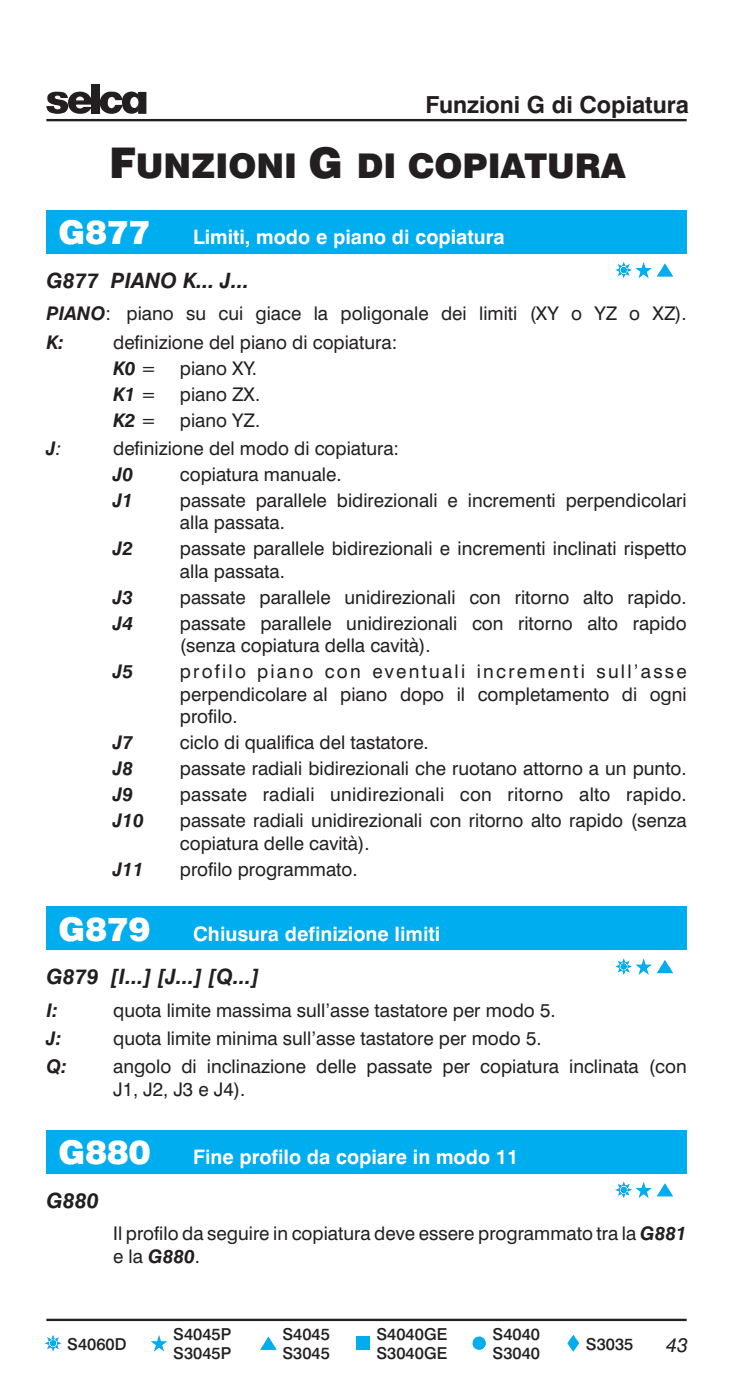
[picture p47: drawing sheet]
<svg xmlns="http://www.w3.org/2000/svg" width="110mm" height="210mm" viewBox="0 0 110 210" stroke-linecap="round" stroke-linejoin="round" font-family="sans-serif">
<defs><g id="words">
<g font-size="6.3" fill="#231f20">
<text x="16.4" y="26.7">F</text>
<text x="46.2" y="26.7">G</text>
</g>
<g font-size="5.1" fill="#231f20">
<text x="20.4" y="26.7">UNZIONI</text>
<text x="53.5" y="26.7">DI COPIATURA</text>
</g>
<g font-size="4.9" fill="#fff">
<text x="8.8" y="36.7">G877</text>
<text x="8.8" y="141.2">G879</text>
<text x="8.8" y="174.7">G880</text>
</g>
<text font-size="3.5" fill="#231f20" x="63.8" y="17">Funzioni G di Copiatura</text>
<g font-size="3.2" fill="#231f20">
<text x="7" y="43.2">G877 PIANO K... J...</text>
<text x="7" y="147.7">G879 [I...] [J...] [Q...]</text>
<text x="7" y="181.2">G880</text>
</g>
<g font-size="3" fill="#fff">
<text x="29" y="36.6">Limiti, modo e piano di copiatura</text>
<text x="29" y="141.1">Chiusura definizione limiti</text>
<text x="29" y="174.6">Fine profilo da copiare in modo 11</text>
</g>
<text font-size="3" fill="#231f20" x="99.9" y="202.8">43</text>
<g font-size="2.8" fill="#231f20">
<text x="7" y="48.1">PIANO:</text>
<text x="7" y="52.3">K:</text>
<text x="17" y="52.3">definizione del piano di copiatura:</text>
<text x="19" y="48.1">piano su cui giace la poligonale dei limiti (XY o YZ o XZ).</text>
<text x="17" y="56.2">K0 =</text>
<text x="27" y="56.2">piano XY.</text>
<text x="17" y="60.1">K1 =</text>
<text x="17" y="64">K2 =</text>
<text x="27" y="60.1">piano ZX.</text>
<text x="27" y="64">piano YZ.</text>
<text x="7" y="68.2">J:</text>
<text x="17" y="68.2">definizione del modo di copiatura:</text>
<text x="17" y="72.1">J0</text>
<text x="17" y="76">J1</text>
<text x="27" y="72.1">copiatura manuale.</text>
<text x="27" y="76">passate parallele bidirezionali e incrementi perpendicolari</text>
<text x="17" y="83.3">J2</text>
<text x="27" y="79.4">alla passata.</text>
<text x="27" y="83.3">passate parallele bidirezionali e incrementi inclinati rispetto</text>
<text x="27" y="86.7">alla passata.</text>
<text x="17" y="90.6">J3</text>
<text x="17" y="94.5">J4</text>
<text x="27" y="90.6">passate</text>
<text x="27" y="94.5">passate</text>
<text x="38.9" y="90.6">parallele</text>
<text x="39" y="94.5">parallele</text>
<text x="51.7" y="90.6">unidirezionali</text>
<text x="51.9" y="94.5">unidirezionali</text>
<text x="70.4" y="90.6">con</text>
<text x="70.8" y="94.5">con</text>
<text x="77.2" y="90.6">ritorno</text>
<text x="77.7" y="94.5">ritorno</text>
<text x="87.4" y="90.6">alto</text>
<text x="88.1" y="94.5">alto</text>
<text x="94.1" y="90.6">rapido.</text>
<text x="94.9" y="94.5">rapido</text>
<text x="17" y="101.8">J5</text>
<text x="27" y="97.9">(senza copiatura della cavità).</text>
<text x="27" y="101.8">profilo piano con eventuali incrementi sull’asse</text>
<text x="27" y="105.1">perpendicolare al piano dopo il completamento di ogni</text>
<text x="17" y="112.4">J7</text>
<text x="27" y="108.5">profilo.</text>
<text x="27" y="112.4">ciclo di qualifica del tastatore.</text>
<text x="17" y="116.3">J8</text>
<text x="27" y="116.3">passate radiali bidirezionali che ruotano attorno a un punto.</text>
<text x="17" y="120.2">J9</text>
<text x="17" y="124.1">J10</text>
<text x="27" y="120.2">passate</text>
<text x="27" y="124.1">passate radiali unidirezionali con ritorno alto rapido (senza</text>
<text x="39.4" y="120.2">radiali</text>
<text x="49.5" y="120.2">unidirezionali</text>
<text x="69" y="120.2">con</text>
<text x="76.1" y="120.2">ritorno</text>
<text x="86.8" y="120.2">alto</text>
<text x="93.9" y="120.2">rapido.</text>
<text x="17" y="131.4">J11</text>
<text x="27" y="127.5">copiatura delle cavità).</text>
<text x="27" y="131.4">profilo programmato.</text>
<text x="7" y="152.6">I:</text>
<text x="17" y="152.6">quota limite massima sull’asse tastatore per modo 5.</text>
<text x="7" y="156.8">J:</text>
<text x="7" y="161">Q:</text>
<text x="17" y="156.8">quota limite minima sull’asse tastatore per modo 5.</text>
<text x="17" y="161">angolo di inclinazione delle passate per copiatura inclinata (con</text>
<text x="17" y="164.4">J1, J2, J3 e J4).</text>
<text x="17" y="186.1">Il profilo da seguire in copiatura deve essere programmato tra la G881</text>
<text x="17" y="189.5">e la G880.</text>
</g>
<g font-size="2.5" fill="#231f20">
<text x="10.1" y="202.5">S4060D</text>
<text x="26" y="201">S4045P</text>
<text x="26" y="203.9">S3045P</text>
<text x="42.4" y="201">S4045</text>
<text x="42.4" y="203.9">S3045</text>
<text x="56.5" y="201">S4040GE</text>
<text x="56.5" y="203.9">S3040GE</text>
<text x="73.9" y="201">S4040</text>
<text x="73.9" y="203.9">S3040</text>
<text x="87.9" y="202.5">S3035</text>
</g>
</g></defs>
<path d="M7 198h96" fill="none" stroke="#231f20" stroke-width=".35"/>
<g fill="#00aeef">
<path d="M86 200.2l.9 1.3-.9 1.3-.9-1.3z" fill-rule="evenodd"/>
<path d="M40.3 200.5l1.2 2h-2.5z" fill-rule="evenodd"/>
<path d="M7.1 200.6l2.1 .9-2.1 .9 .9-2.1 .8 2.1-2.1-.9 2.1-.9-.8 2.2z" fill-rule="evenodd"/>
<circle cx="71.8" cy="201.5" r="1"/>
</g>
<g fill="#00aeef">
<path d="M22.6 201.2h1l.2-.9 .3 .9h1l-.8 .6 .3 1-.8-.6-.7 .6 .3-1z"/>
<path d="M53.4 200.5h2v2h-2z"/>
</g>
<path d="M7 18h96" fill="none" stroke="#231f20" stroke-width=".35"/>
<path d="M13.8 12.7h1.2v4.4h-1.2z" fill="#231f20"/>
<g fill="#231f20">
<path d="M10.6 14.4a1.73 1.73 0 0 0-.1 2.1 1.73 1.73 0 0 0 2.1 .5 1.81 1.81 0 0 0 1.2-1h-1.3a.62 .62 0 0 1-.7 .3 .62 .62 0 0 1-.4-.6h2.4a1.84 1.84 0 0 0-1.1-1.9 1.84 1.84 0 0 0-2.1 .6zM11.5 14.7a.6 .6 0 0 1 .7-.2 .6 .6 0 0 1 .4 .6h-1.2z" fill-rule="evenodd"/>
<path d="M7.3 14.2a2.37 2.37 0 0 1 2.7 0l.2 .5h-1.1l-.1-.1a.46 .46 0 0 0-.8 0l.3 .3a1.63 1.63 0 0 1 1.7 .8 1.13 1.13 0 0 1-1.2 1.4 1.76 1.76 0 0 1-2-.8v-.4h1.1a.55 .55 0 0 0 .3 .5 .55 .55 0 0 0 .6-.1l.1-.2-.2-.2-1-.2a.92 .92 0 0 1-.6-1.5z" fill-rule="evenodd"/>
<path d="M15.4 14.3a1.81 1.81 0 0 1 2.9 .4v.3h-1a.58 .58 0 0 0-.7-.4 .58 .58 0 0 0-.4 .7 .66 .66 0 0 0 .7 .9l.4-.5h1.1a1.72 1.72 0 0 1-2.5 1.2 1.72 1.72 0 0 1-.5-2.6z" fill-rule="evenodd"/>
<path d="M20.7 13.8h1.3v3.3h-1.3z" fill-rule="evenodd"/>
<path d="M18.7 14.1a1.46 1.46 0 0 1 2 .1v.9a.57 .57 0 0 0-.6-.6 .57 .57 0 0 0-.5 .5 .74 .74 0 0 0 0 .9 .74 .74 0 0 0 .8 .2l.3-.4v1a1.48 1.48 0 0 1-1.7 .2 1.48 1.48 0 0 1-.7-1.6v-.5z" fill-rule="evenodd"/>
</g>
<g fill="#00aeef">
<path d="M7 31.5h96v6.5h-96z"/>
<path d="M7 136h96v6.5h-96z"/>
<path d="M95.3 144.7h.9l.3-.9 .3 .9h1l-.8 .6 .3 1-.8-.6-.8 .6 .3-1z"/>
<path d="M7 169.5h96v6.5h-96z"/>
<path d="M95.3 178.2h.9l.3-.9 .3 .9h1l-.8 .6 .3 1-.8-.6-.8 .6 .3-1z"/>
<path d="M95.3 40.2h.9l.3-.9 .3 .9h1l-.8 .6 .3 1-.8-.6-.8 .6 .3-1z"/>
</g>
<g fill="#00aeef">
<path d="M92.6 144.1l2.2 .9-2.2 .9 .9-2.1 .9 2.1-2.1-.9 2.1-.9-.9 2.2z" fill-rule="evenodd"/>
<path d="M99.7 144l1.3 2h-2.5z" fill-rule="evenodd"/>
<path d="M92.6 177.6l2.2 .9-2.2 .9 .9-2.1 .9 2.1-2.1-.9 2.1-.9-.9 2.2z" fill-rule="evenodd"/>
<path d="M99.7 177.5l1.3 2h-2.5z" fill-rule="evenodd"/>
<path d="M92.6 39.6l2.2 .9-2.2 .9 .9-2.1 .9 2.1-2.1-.9 2.1-.9-.9 2.2z" fill-rule="evenodd"/>
<path d="M99.7 39.5l1.3 2h-2.5z" fill-rule="evenodd"/>
</g>
<use href="#words"/>
</svg>
